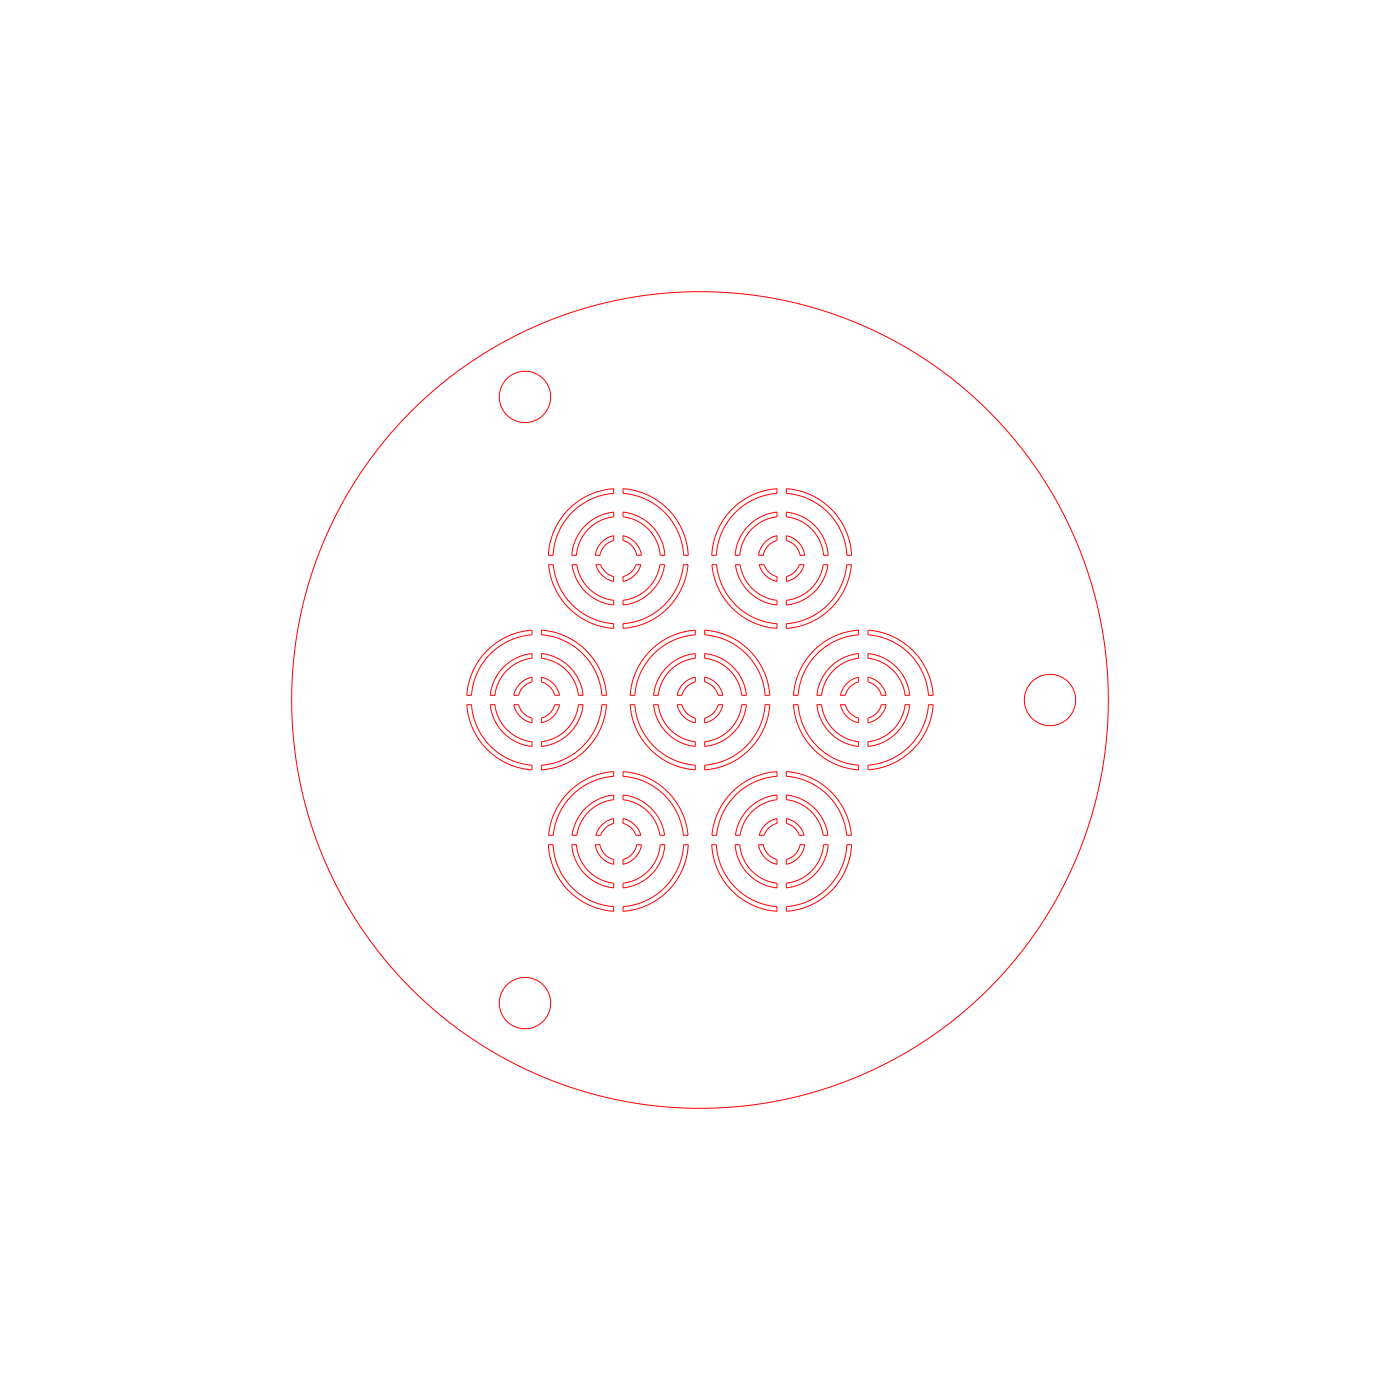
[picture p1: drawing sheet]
<svg xmlns="http://www.w3.org/2000/svg" width="300mm" height="300mm" viewBox="0 0 300 300" stroke-linecap="round" stroke-linejoin="round" font-family="sans-serif">
<g fill="none" stroke="#f00" stroke-width=".21">
<path d="M121.9 109.1l2.1-1.8 2.4-1.3 2.6-.9 2.5-.4v1l-2.7 .5-2.3 .9-2.2 1.2-1.9 1.7-1.4 1.7-1.2 2.2-.9 2.6-.4 2.5h-1l.4-2.8 .9-2.6 1.5-2.6zM125.5 112.5a10 10 0 0 1 6-2.8v1a9 9 0 0 0-8 8.3h-1a10 10 0 0 1 3-6.5zM128.9 116.2l1.2-.9 1.4-.5v1a4 4 0 0 0-2.9 3.2h-1.1l.5-1.6zM133.5 104.7l2.8 .5 2.4 .8 2.4 1.4 2.1 1.7 1.6 2 1.4 2.6 .9 2.6 .4 2.7h-1l-.4-2.5-.8-2.6-1.3-2.1-1.6-2-1.9-1.6-2.1-1.2-2.4-.9-2.5-.4zM133.5 109.7a10 10 0 0 1 9 9.3h-1a9 9 0 0 0-8-8.3zM133.5 114.8a5 5 0 0 1 4 4.2h-1.1a4 4 0 0 0-2.9-3.2zM156.7 109.2l2.1-1.7 2.4-1.4 2.6-.9 2.7-.5v1l-2.5 .4-2.3 .9-2.2 1.2-1.9 1.6-1.6 1.9-1.3 2.4-.8 2.4-.4 2.5h-1l.4-2.8 .9-2.6 1.4-2.4zM160.5 112.5a10 10 0 0 1 6-2.8v1a9 9 0 0 0-8 8.3h-1a10 10 0 0 1 3-6.5zM163.9 116.2l1.2-.9 1.4-.5v1a4 4 0 0 0-2.9 3.2h-1.1l.5-1.6zM168.5 104.7l2.8 .5 2.4 .8 2.6 1.5 2 1.8 1.8 2.2 1.2 2.4 .9 2.6 .3 2.5h-1l-.3-2.2-.8-2.6-1.2-2.2-1.8-2.2-1.9-1.6-2.1-1.2-2.4-.9-2.5-.4zM168.5 109.7a10 10 0 0 1 9 9.3h-1a9 9 0 0 0-8-8.3zM168.5 114.8a5 5 0 0 1 4 4.2h-1.1a4 4 0 0 0-2.9-3.2z"/>
<path d="M104.2 139.6l2.1-1.8 2.4-1.4 2.6-.9 2.7-.5v1l-2.5 .4-2.3 .9-2.2 1.2-1.9 1.6-1.6 1.9-1.2 2.2-.9 2.3-.4 2.5h-1l.5-2.8 .8-2.3 1.2-2.2zM116 135l2.5 .4 2.6 .9 2.2 1.2 2.2 1.7 1.9 2.3 1.3 2.4 .9 2.6 .4 2.5h-1l-.4-2.5-.9-2.3-1.2-2.2-1.6-1.9-1.7-1.5-2.4-1.3-2.3-.9-2.5-.4zM117.6 121h1l.4 2.5 .9 2.3 1.3 2.1 1.4 1.7 2.2 1.8 1.9 1.1 2.2 .7 2.6 .5v1l-2.5-.4-2.3-.8-2.5-1.3-2.1-1.7-1.7-1.9-1.4-2.3-1-2.6zM122.6 121h1a9 9 0 0 0 7.9 7.6v1a10 10 0 0 1-8.9-8.6zM127.7 121h1a4 4 0 0 0 2.8 2.6v1a5 5 0 0 1-3.8-3.6zM133.5 128.6a9 9 0 0 0 7.9-7.6h1a10 10 0 0 1-8.9 8.6zM133.5 133.7l2.2-.4 2.4-.8 2-1 1.8-1.4 1.7-1.8 1.4-2.3 1-2.6 .4-2.4h1l-.4 2.7-1 2.6-1.4 2.3-2.1 2.2-2.6 1.9-3 1.3-3.4 .7zM133.5 123.6a4 4 0 0 0 2.8-2.6h1a5 5 0 0 1-3.8 3.6zM139.2 139.6l1.9-1.7 2.6-1.5 2.6-.9 2.7-.5v1l-2.2 .4-2.4 .8-2.2 1.2-1.9 1.5-1.7 1.9-1.2 2.2-1 2.5-.4 2.5h-1l.4-2.5 .8-2.4 1.5-2.6zM151 135l2.8 .5 2.3 .8 2.2 1.2 2.2 1.7 1.7 2.1 1.4 2.4 .9 2.6 .5 2.7h-1l-.4-2.5-.9-2.3-1.2-2.2-1.6-1.9-1.9-1.6-2.2-1.2-2.3-.9-2.5-.4zM152.6 121h1l.4 2.5 .9 2.3 1.3 2.1 1.6 1.9 2 1.6 2.2 1.2 2.3 .7 2.2 .4v1l-2.5-.4-2.3-.8-2.5-1.3-2.1-1.7-1.7-1.9-1.4-2.3-1-2.6zM157.6 121h1a9 9 0 0 0 7.9 7.6v1a10 10 0 0 1-8.9-8.6z"/>
<path d="M162.7 121h1a4 4 0 0 0 2.8 2.6v1a5 5 0 0 1-3.8-3.6zM168.5 133.7l2.2-.4 2.4-.8 2-1 1.9-1.6 1.7-1.8 1.3-2.1 .9-2.4 .5-2.6h1l-.5 2.9-1 2.6-1.5 2.3-1.7 1.9-2.6 1.9-2.9 1.3-2 .5-1.7 .3zM168.5 128.6a9 9 0 0 0 7.9-7.6h1a10 10 0 0 1-8.9 8.6zM168.5 123.6a4 4 0 0 0 2.8-2.6h1a5 5 0 0 1-3.8 3.6zM174.4 139.4l2.1-1.8 2.2-1.2 2.6-.9 2.7-.5v1l-2.2 .4-2.4 .8-2.2 1.2-1.9 1.5-1.7 1.9-1.2 2.2-1 2.5-.4 2.5h-1l.4-2.5 1-2.9 1.4-2.3zM186 135l2.8 .5 2.3 .8 2.4 1.4 2.1 1.7 1.8 2.1 1.3 2.4 .9 2.6 .4 2.5h-1l-.4-2.5-.9-2.3-1.2-2.2-1.6-1.9-1.7-1.5-2.4-1.3-2.3-.9-2.5-.4zM100 151h1l.4 2.5 .9 2.3 1.2 2.2 1.6 1.9 1.9 1.6 2.2 1.2 2.3 .9 2.5 .4v1l-2.5-.4-2.4-.8-2.6-1.5-2-1.5-1.6-1.9-1.5-2.6-.9-2.6zM105.1 151h1a9 9 0 0 0 7.9 7.9v1.1a10 10 0 0 1-8.9-9zM108 142.9a10 10 0 0 1 6-2.8v1a9 9 0 0 0-7.9 7.9h-1a10 10 0 0 1 2.9-6.1zM110.1 151h1a4 4 0 0 0 2.9 2.9v1a5 5 0 0 1-3.9-3.9zM111.4 146.5l1.2-.9 1.4-.5v1a4 4 0 0 0-2.9 2.9h-1l.4-1.3zM116 140.1a10 10 0 0 1 9 8.9h-1.1a9 9 0 0 0-7.9-7.9z"/>
<path d="M116 145.1a5 5 0 0 1 3.9 3.9h-1a4 4 0 0 0-2.9-2.9zM116 153.9a4 4 0 0 0 2.9-2.9h1a5 5 0 0 1-3.9 3.9zM123.9 151h1.1a10 10 0 0 1-9 9v-1.1a9 9 0 0 0 7.9-7.9zM135 151h1l.4 2.5 .9 2.3 1.2 2.2 1.4 1.7 1.9 1.7 2.4 1.3 2.3 .9 2.5 .4v1l-2.5-.4-2.4-.8-2.6-1.5-2-1.5-1.6-1.9-1.5-2.6-.9-2.6zM140 151h1.1a9 9 0 0 0 7.9 7.9v1.1a10 10 0 0 1-9-9zM143 142.9a10 10 0 0 1 6-2.8v1a9 9 0 0 0-7.9 7.9h-1.1a10 10 0 0 1 3-6.1zM145.1 151h1a4 4 0 0 0 2.9 2.9v1a5 5 0 0 1-3.9-3.9zM146.4 146.5l1.2-.9 1.4-.5v1a4 4 0 0 0-2.9 2.9h-1l.4-1.3zM151 140.1a10 10 0 0 1 8.9 8.9h-1a9 9 0 0 0-7.9-7.9zM151 145.1a5 5 0 0 1 3.9 3.9h-1a4 4 0 0 0-2.9-2.9zM151 153.9a4 4 0 0 0 2.9-2.9h1a5 5 0 0 1-3.9 3.9zM151 158.9a9 9 0 0 0 7.9-7.9h1a10 10 0 0 1-8.9 9z"/>
<path d="M170 151h1l.4 2.5 .9 2.3 1.2 2.2 1.4 1.7 1.9 1.7 2.4 1.3 2.3 .9 2.5 .4v1l-2.8-.5-2.6-.9-2.1-1.3-2.1-1.7-1.6-1.9-1.4-2.4-.9-2.6zM175.1 151h1a9 9 0 0 0 7.9 7.9v1.1a10 10 0 0 1-8.9-9zM178 142.9a10 10 0 0 1 6-2.8v1a9 9 0 0 0-7.9 7.9h-1a10 10 0 0 1 2.9-6.1zM180.1 151h1a4 4 0 0 0 2.9 2.9v1a5 5 0 0 1-3.9-3.9zM181.4 146.5l1.2-.9 1.4-.5v1a4 4 0 0 0-2.9 2.9h-1l.4-1.3zM186 158.9a9 9 0 0 0 7.9-7.9h1a10 10 0 0 1-8.9 9zM186 140.1a10 10 0 0 1 8.9 8.9h-1a9 9 0 0 0-7.9-7.9zM186 145.1a5 5 0 0 1 3.9 3.9h-1a4 4 0 0 0-2.9-2.9zM186 153.9a4 4 0 0 0 2.9-2.9h1a5 5 0 0 1-3.9 3.9zM116 164l2.2-.4 2.4-.8 2-1 1.9-1.6 1.9-2 1.2-2.2 .9-2.3 .5-2.7h1l-.5 2.8-.9 2.6-1.4 2.3-2 2.3-2.6 1.9-2.9 1.4-2 .5-1.7 .2zM121.7 169.9l1.9-1.7 2.6-1.5 2.6-.9 2.7-.5v1l-2.2 .4-2.4 .8-2.2 1.2-1.9 1.5-1.7 1.9-1.2 2.2-.9 2.3-.4 2.4h-1l.4-2.7 .9-2.3 1.4-2.4zM125.3 173.3a10 10 0 0 1 6.2-2.9v1a9 9 0 0 0-7.9 7.6h-1a10 10 0 0 1 2.7-5.7z"/>
<path d="M128.9 176.8l1.2-.9 1.4-.5v1a4 4 0 0 0-2.8 2.6h-1l.5-1.2zM133.5 165.3l2.5 .4 2.6 .9 2.4 1.3 1.9 1.6 1.8 2.1 1.4 2.4 .9 2.3 .4 2.7h-1l-.4-2.2-.9-2.6-1.3-2.1-1.6-1.9-2-1.6-1.9-1.1-2.4-.8-2.4-.4zM133.5 170.4a10 10 0 0 1 8.9 8.6h-1a9 9 0 0 0-7.9-7.6zM133.5 175.4a5 5 0 0 1 3.8 3.6h-1a4 4 0 0 0-2.8-2.6zM151 164l2.2-.4 2.4-.8 2-1 1.9-1.6 1.9-2 1.2-2.2 .9-2.3 .5-2.7h1l-.5 2.8-.9 2.6-1.4 2.3-1.8 2.1-2.8 2.1-2.9 1.4-2 .5-1.7 .2zM156.7 169.9l2.1-1.8 2.4-1.4 2.6-.9 2.7-.5v1l-2.5 .4-2.3 .9-2.2 1.2-1.9 1.6-1.5 1.7-1.2 2.2-.8 2.1-.5 2.6h-1l.4-2.5 .8-2.3 1.2-2.2zM160.3 173.3a10 10 0 0 1 6.2-2.9v1a9 9 0 0 0-7.9 7.6h-1a10 10 0 0 1 2.7-5.7zM163.9 176.8l1.2-.9 1.4-.5v1a4 4 0 0 0-2.8 2.6h-1l.5-1.2zM168.5 165.3l2.5 .4 2.6 .9 2.4 1.3 1.9 1.6 1.8 2.1 1.4 2.4 .9 2.5 .4 2.5h-1l-.4-2.5-.9-2.3-1.3-2.1-1.6-1.9-2-1.6-1.9-1.1-2.4-.8-2.4-.4zM168.5 170.4a10 10 0 0 1 8.9 8.6h-1a9 9 0 0 0-7.9-7.6zM168.5 175.4a5 5 0 0 1 3.8 3.6h-1a4 4 0 0 0-2.8-2.6zM186 164l2.2-.4 2.4-.8 2.2-1.2 1.7-1.4 1.9-2 1.2-2.2 1-2.5 .4-2.5h1l-.4 2.5-1 2.9-1.4 2.3-1.8 2.1-2.8 2.1-2.9 1.4-2 .5-1.7 .2z"/>
<path d="M117.5 181h1l.4 2.5 .6 2.1 1.3 2.4 1.6 2 1.9 1.6 2.1 1.3 2.6 1 2.5 .4v1l-2.6-.4-2.8-1-2.4-1.4-2-1.8-1.8-2.2-1.2-2.4-.8-2.4zM122.5 181h1a9 9 0 0 0 8 8.3v1a10 10 0 0 1-9-9.3zM127.5 181h1.1a4 4 0 0 0 2.9 3.2v1a5 5 0 0 1-4-4.2zM136.4 181h1.1a5 5 0 0 1-4 4.2v-1a4 4 0 0 0 2.9-3.2zM141.5 181h1a10 10 0 0 1-9 9.3v-1a9 9 0 0 0 8-8.3zM146.5 181h1l-.2 1.6-.4 2-1.3 3-1.8 2.6-2 1.9-2.6 1.6-2.7 1.1-3 .5v-1l2.7-.5 2.3-.9 2.2-1.2 2.1-1.8 1.3-1.8 1.2-2.2 .8-2.4zM152.5 181h1l.4 2.5 .7 2.3 1.2 2.2 1.6 2 1.9 1.6 2.1 1.3 2.6 1 2.5 .4v1l-2.6-.4-2.8-1-2.4-1.4-2-1.8-1.8-2.2-1.2-2.4-.9-2.6zM157.5 181h1a9 9 0 0 0 8 8.3v1a10 10 0 0 1-9-9.3zM162.5 181h1.1a4 4 0 0 0 2.9 3.2v1a5 5 0 0 1-4-4.2zM171.4 181h1.1a5 5 0 0 1-4 4.2v-1a4 4 0 0 0 2.9-3.2zM176.5 181h1a10 10 0 0 1-9 9.3v-1a9 9 0 0 0 8-8.3zM181.5 181h1l-.2 1.6-.4 2-1.4 3.2-1.9 2.6-2.2 2-2.4 1.4-2.5 1-3 .5v-1l2.7-.5 2.3-.9 2.4-1.4 1.9-1.6 1.5-2 1.1-2.2 .8-2.4z"/>
<circle cx="112.5" cy="85.1" r="5.5"/>
<circle cx="150" cy="150" r="87.5"/>
<circle cx="225" cy="150" r="5.5"/>
<circle cx="112.5" cy="215" r="5.5"/>
</g>
</svg>
